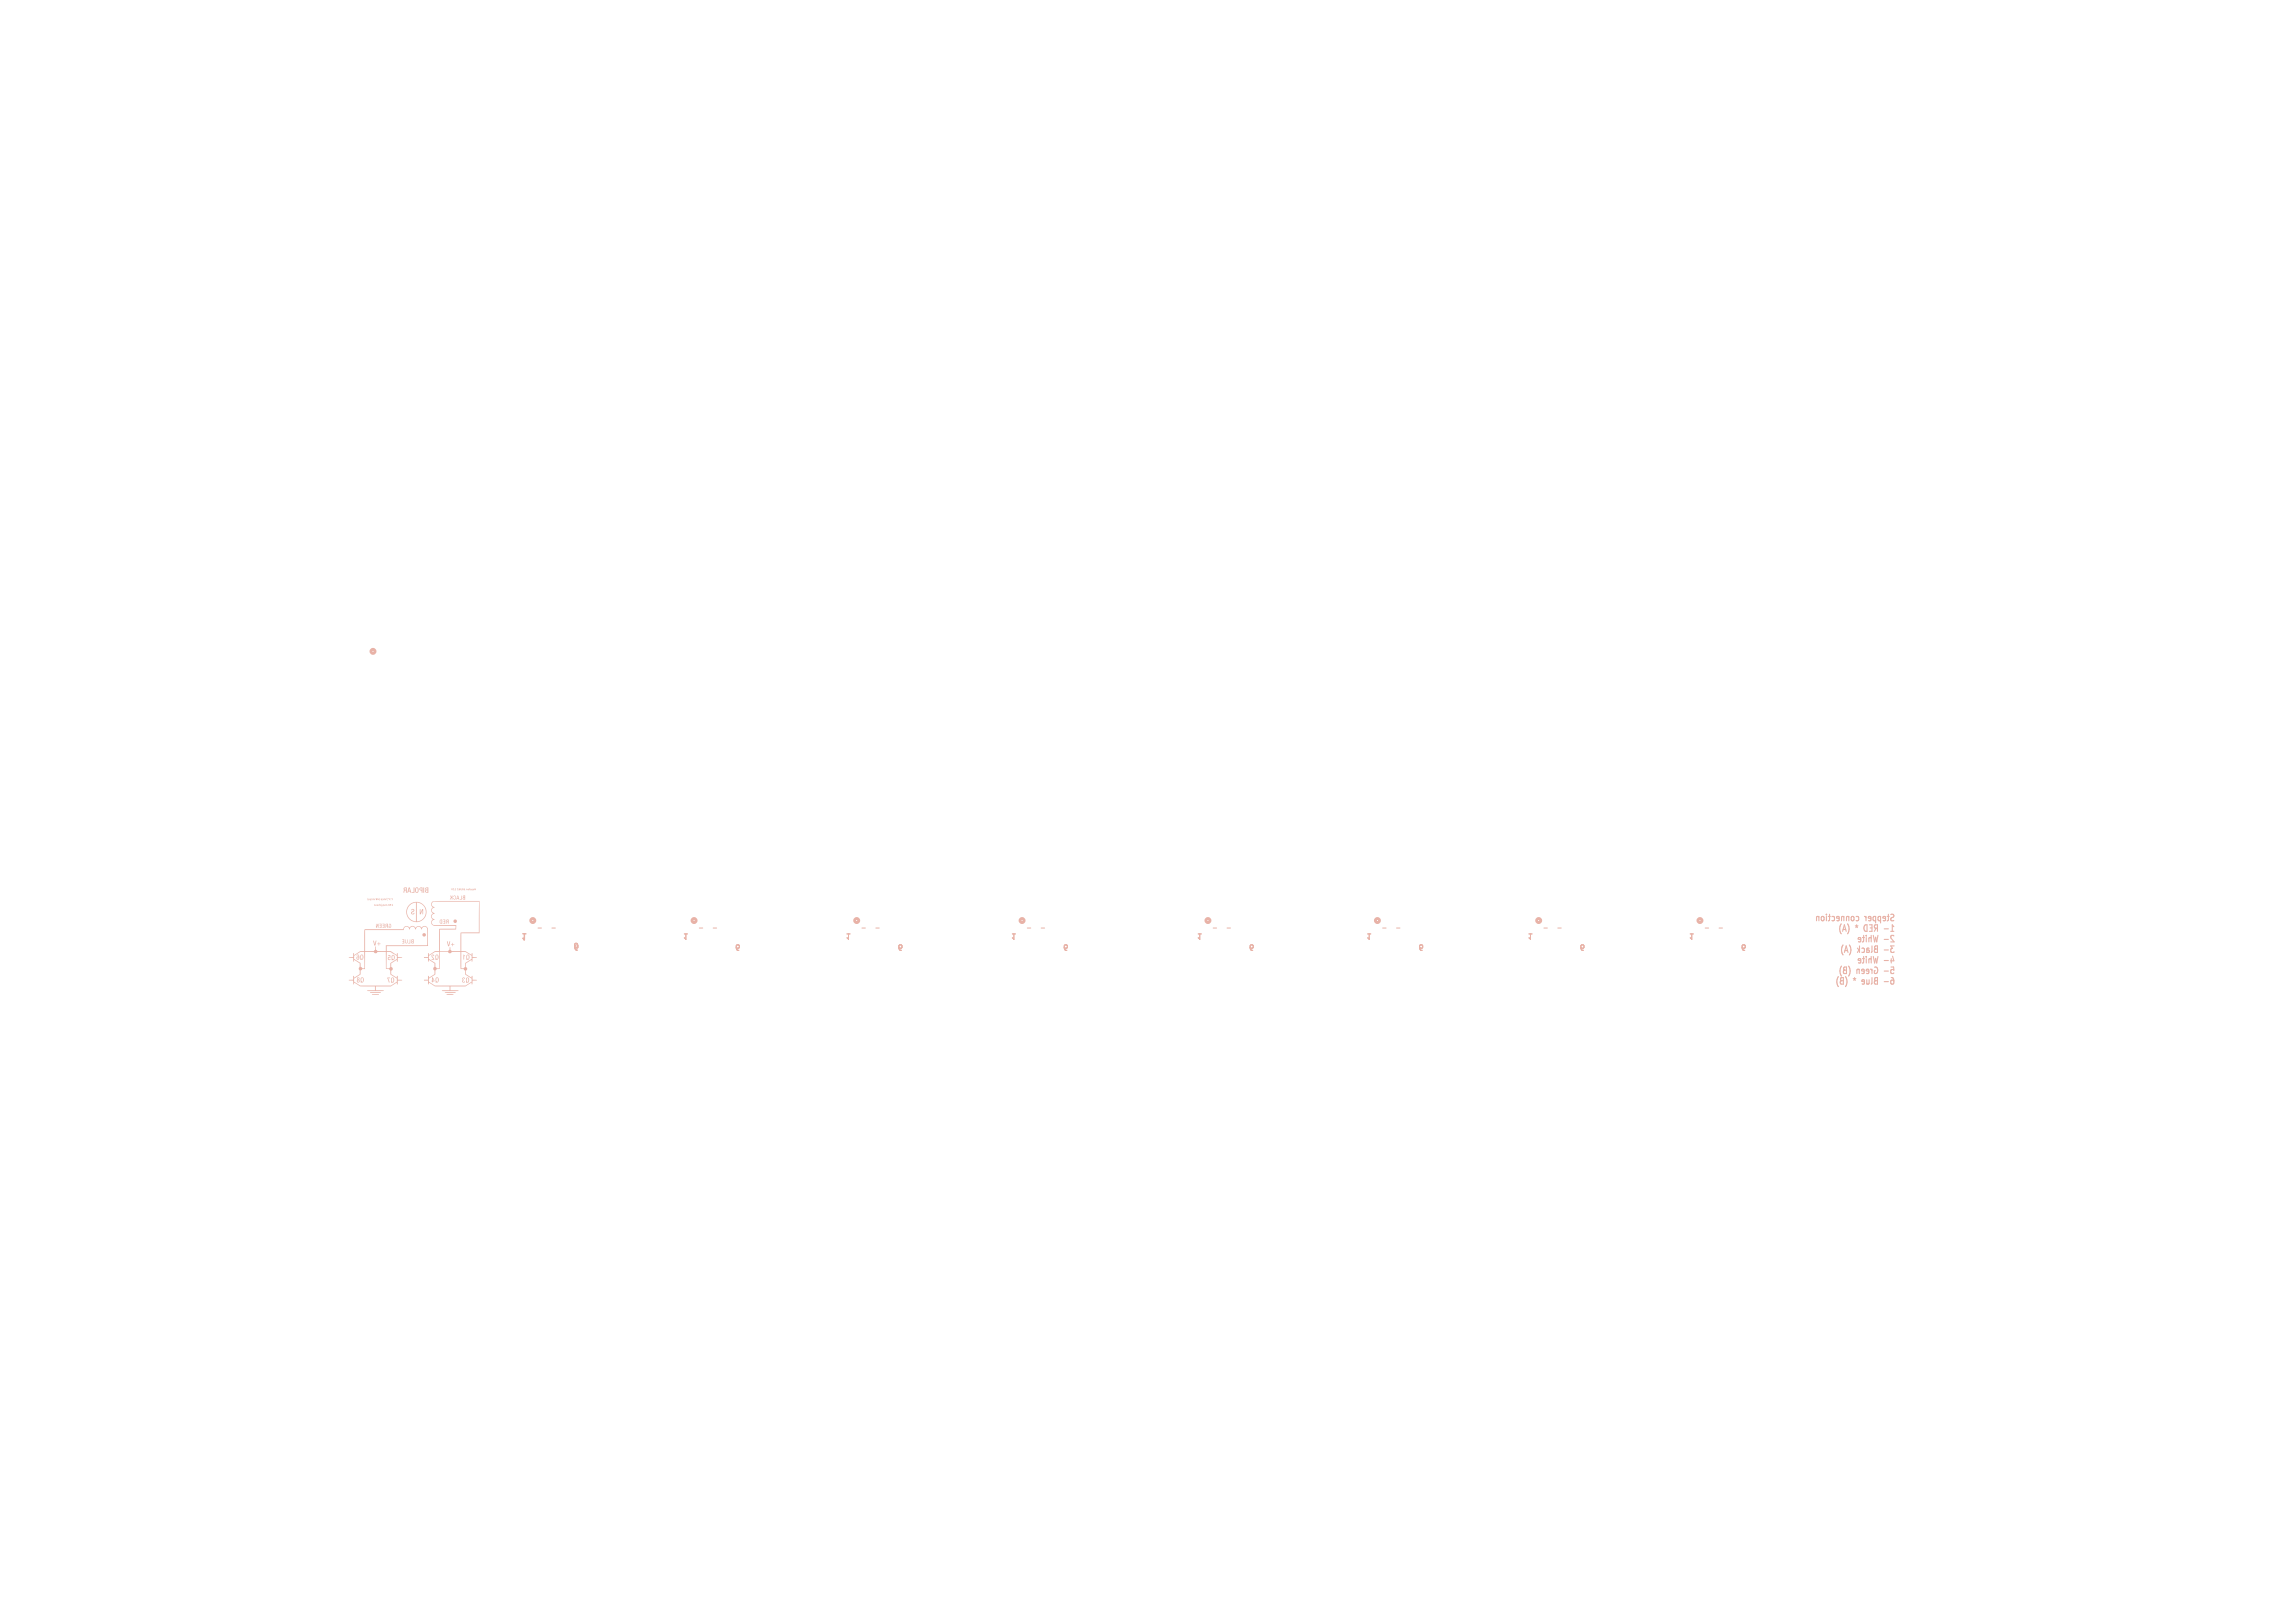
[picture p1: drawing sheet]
<svg xmlns="http://www.w3.org/2000/svg" width="420mm" height="297mm" viewBox="0 0 420 297" stroke-linecap="round" stroke-linejoin="round" font-family="sans-serif">
<defs><g id="words">
<g font-size="1.7" fill="#e8b2a7">
<text x="346.8" y="168.7">Stepper</text>
<text x="346.8" y="172.5">2-</text>
<text x="346.8" y="178.3">5-</text>
<text x="346.8" y="180.3">6-</text>
</g>
<g font-size="1.4" fill="#e8b2a7">
<text x="96.6" y="170.6" transform="rotate(-180 96.6 170.6)">1</text>
<text x="106.1" y="172.6" transform="rotate(-180 106.1 172.6)">6</text>
<text x="126.1" y="170.6" transform="rotate(-180 126.1 170.6)">1</text>
<text x="135.6" y="172.6" transform="rotate(-180 135.6 172.6)">6</text>
<text x="155.8" y="170.6" transform="rotate(-180 155.8 170.6)">1</text>
<text x="165.3" y="172.6" transform="rotate(-180 165.3 172.6)">6</text>
<text x="186.1" y="170.6" transform="rotate(-180 186.1 170.6)">1</text>
<text x="195.6" y="172.6" transform="rotate(-180 195.6 172.6)">6</text>
<text x="220.1" y="170.6" transform="rotate(-180 220.1 170.6)">1</text>
<text x="229.6" y="172.6" transform="rotate(-180 229.6 172.6)">6</text>
<text x="251.1" y="170.6" transform="rotate(-180 251.1 170.6)">1</text>
<text x="260.6" y="172.6" transform="rotate(-180 260.6 172.6)">6</text>
<text x="280.6" y="170.6" transform="rotate(-180 280.6 170.6)">1</text>
<text x="290.1" y="172.6" transform="rotate(-180 290.1 172.6)">6</text>
<text x="310.1" y="170.6" transform="rotate(-180 310.1 170.6)">1</text>
<text x="319.6" y="172.6" transform="rotate(-180 319.6 172.6)">6</text>
</g>
</g></defs>
<g fill="none" stroke="#e8b2a7" stroke-width=".2">
<path d="M332.7 167.8l-.1-.1-.3 .1v.7M332.7 167.7v.8M333.2 167.8l.3-.1 .2 .2v.4l-.2 .2-.4-.2zM334.1 167.3v.1M334.1 167.7v.8M334.4 167.7h.4M334.7 167.3v1l-.3 .2M335.1 167.8l.3-.1 .2 .2-.1 .5h-.4M336.3 178.7a1.58 1.58 0 0 0 0 1.8M336.4 168.1l-.4-.1v-.2l.3-.1 .1 .2v.5h-.4M336.8 178.9h.4v1.2h-.4l-.2-.2 .1-.3 .2-.1-.2-.3zM336.8 169.1a1.58 1.58 0 0 0 0 1.8"/>
<path d="M336.9 176.8a1.58 1.58 0 0 0 0 1.8M336.9 179.5h.3M337 170.4l.4-1.2 .3 1.2M337.1 172.9a1.59 1.59 0 0 0 0 1.9M337.1 170.1h.5M337.3 167.8l-.2-.1-.2 .1v.7M337.3 167.7v.8M337.3 177h.5v1.2h-.4l-.2-.3v-.3l.2-.1-.2-.2zM337.4 174.3l.3-1.2 .3 1.2M337.4 177.5h.4M337.5 174h.5M337.6 178.7a1.59 1.59 0 0 1 0 1.8"/>
<path d="M338 169.1a1.59 1.59 0 0 1 0 1.8M338.1 176.8a1.59 1.59 0 0 1 0 1.8M338.2 167.8l-.2-.1-.2 .1v.7M338.2 167.7v.8M338.3 172.9a1.58 1.58 0 0 1 0 1.9M338.7 167.8l.3-.1 .1 .2v.4l-.1 .2-.4-.2zM339 179.1l.2 .1M339.2 178.9v.3M339.2 179.2l.2 .2M339.2 179.2l-.1 .2M339.4 169.4l.2 .1M339.5 179.1l-.3 .1"/>
<path d="M339.5 167.8l.3-.1 .2 .2-.1 .5h-.4M339.6 169.2v.3M339.6 169.5l.2 .2M339.6 169.5l-.1 .2M339.8 173.5l.3 .5M339.9 169.4l-.3 .1M340 173.8l-.2 .5M340.1 177.5l-.1-.1h-.3v.8M340.1 177.4v.8M340.1 173.1v1.2M340.4 172l-.5-.1 .1-.3h.2l.2 .1-.1 .6h-.3M340.4 175.8l-.5-.1 .1-.2 .2-.1 .2 .2-.1 .6h-.3"/>
<path d="M340.6 173.6l.3-.1 .1 .2v.5h-.4M340.7 171.6h.3M340.7 175.4h.3M340.9 171.2v1l-.2 .2M340.9 175v1.1l-.2 .1M341 177.8l-.5-.2 .1-.2h.3l.1 .1v.6h-.4M341 167.7l.3 .2M341 179.7l-.4-.1v-.3h.3l.1 .2v.5h-.4M341.1 169.3l.4-.1v1.2a.64 .64 0 0 1-.6-.4 .64 .64 0 0 1 .2-.7zM341.3 167.7v.8M341.4 171.2v.1M341.4 171.6v.8"/>
<path d="M341.4 175v.1M341.4 175.4v.8M341.5 173.8h.3l.2 .2-.2 .3-.3-.1M341.5 179.3v.8M341.9 177.8l-.5-.2v-.2h.3l.2 .1-.1 .6h-.4M341.9 173.6h-.4v.7M341.9 179.3v.7l-.3 .1-.1-.1M342 169.2h.4v1.2h-.4M342.1 169.8h.3M342.1 177.4l.3 .2M342.2 168.1l-.4-.1v-.2l.3-.1 .1 .2v.5h-.4M342.3 175.5l-.2-.1-.2 .1v.7"/>
<path d="M342.3 171.2v1.2M342.3 175v1.2M342.3 171.7l-.2-.1h-.2v.8M342.4 173.1v1l-.1 .2M342.4 177.4v.8M342.4 178.9v1l-.1 .2M342.7 171.2l.2 1.2 .2-.9 .2 .9 .2-1.2M342.7 175l.2 1.2 .2-.8 .2 .8 .2-1.2M342.9 177a.59 .59 0 0 1 .6 .5 .59 .59 0 0 1-.4 .7l-.2-.2v-.4h.1M343 173.2l.4-.1v1.2h-.4l-.1-.2v-.3l.2-.1-.2-.3zM343 178.9h.4v1.2h-.4l-.1-.2v-.3l.2-.1-.2-.3zM343.1 167.8l-.3-.1-.2 .2 .1 .5h.4"/>
<path d="M343.1 167.7v1.2M343.1 173.7h.3M343.1 179.5h.3M343.2 169.9l-.3 .5M343.4 169.9l-.4-.1-.1-.2 .1-.3 .4-.1v1.2M344 167.8l-.3-.1-.2 .2 .1 .5h.4M344 167.7v1.2M344.7 170h.7M344.7 171.9h.7M344.7 173.8h.7M344.7 175.8h.7M344.7 177.7h.7"/>
<path d="M344.7 179.6h.7M344.9 168.1l-.5-.1 .1-.2 .3-.1 .1 .2v.5h-.4M345.2 167.7h.4M345.4 167.3v1l-.2 .2M345.9 170.4h.5M345.9 177h.5M346 175.4v.8M346 178.9h.2M346.2 175l.2 .8h-.6M346.2 167.9l-.2 .1-.1 .3 .1 .2h.3M346.2 179.3l-.2 .1-.1 .2v.4l.3 .1M346.2 167.3l-.3 .1"/>
<path d="M346.2 169.4l-.1-.2v1.2M346.3 171.2h-.3l-.1 .3 .6 .9h-.6M346.3 177.4h-.3l-.1 .2 .1 .5 .3 .1M346.5 173.1h-.6l.3 .5-.3 .1v.5l.1 .1 .5-.1"/>
</g>
<g fill="none" stroke="#e8b2a7" stroke-width=".51">
<circle cx="68.2" cy="119.2" r=".38"/>
<circle cx="97.5" cy="168.5" r=".38"/>
<circle cx="187" cy="168.5" r=".38"/>
</g>
<path d="M98.4 169.8h.6M101 169.8h.6M187.9 169.8h.6M190.5 169.8h.6" fill="none" stroke="#e8b2a7" stroke-width=".18"/>
<g fill="#e8b2a7">
<path d="M77.4 162.4h.2v1h-.2z"/>
<path d="M67.7 181.6h1.9l.1 .1h-2z"/>
<path d="M69.3 164.3l.1 .5z"/>
<path d="M75.7 162.4h.1v1h-.5v-.1h.4z"/>
<path d="M70.6 164.3l.3 .5z"/>
<path d="M69.8 165.4l.3 .5z"/>
<path d="M70.3 164.4v.3z"/>
<path d="M68.2 164.4l.1 .3z"/>
<path d="M67.2 164.3l.1 .5z"/>
<path d="M84.4 163.9l.1 .7h-.4l.3-.1z"/>
<path d="M81.4 181.6h1.9v.1z"/>
<path d="M75 171.9v.7h-.3l.2-.1z"/>
<path d="M86.2 162.7l.1 .1 .1-.1v.3z"/>
<path d="M82.5 162.6l.2 .2 .1-.2-.1 .3z"/>
<path d="M71.6 164.4h.3h-.2l.2 .3z"/>
<path d="M85.3 162.7h.2v.2l-.2-.2v.2z"/>
<path d="M70.4 164.5h.2v.2h-.1z"/>
<path d="M68.7 165.6h.2v.2l-.2-.1z"/>
<path d="M68.4 164.5h.1l.1 .2h-.2z"/>
<path d="M67.4 164.5h.1l.1 .2h-.2z"/>
<path d="M85.6 162.7a.15 .15 0 0 1 .2 0 .15 .15 0 0 1 0 .2z"/>
<path d="M81.7 181.9h.6a.44 .44 0 0 1 .7 .1z"/>
<path d="M83.6 162.6h.2l-.1 .1 .2 .2h-.3h.2z"/>
<path d="M83.2 162.6h.2v.3h-.2z"/>
<path d="M82.9 162.6h.2l-.2 .1 .2 .2h-.2h.1z"/>
<path d="M71.7 165.4l.2 .1v.3h-.2z"/>
<path d="M71.2 164.4h.2l-.1 .2 .1 .1h-.2l.1-.2z"/>
<path d="M84.8 162.6h.2h-.1l.1 .1-.1 .1 .2 .1a.19 .19 0 0 1-.2-.1 .19 .19 0 0 1-.1-.2z"/>
<path d="M84.8 174.7l.3 .2-.2 .1-.1 .6z"/>
<path d="M84.2 162.6h.2h-.1l.1 .1-.1 .1 .2 .1a.19 .19 0 0 1-.2-.1 .19 .19 0 0 1-.1-.2z"/>
<path d="M69.6 164.5h.3v.3z"/>
<path d="M69.5 165.6h.2l.1 .3z"/>
<path d="M69.3 165.5l.1-.1 .1 .4-.2-.2v.2z"/>
<path d="M68 182h1.3h-1.2z"/>
<path d="M67.6 164.5h.2l.1 .3z"/>
<path d="M86.5 162.7h.2v.2h-.2v-.2l.1 .1z"/>
<path d="M71.1 165.4l.1 .1 .1 .3-.3-.1 .1-.2 .1 .2z"/>
<path d="M69.1 164.4l.2 .3h-.2v-.2l.1 .1-.1-.1z"/>
<path d="M68.9 165.5l.2 .1 .1 .2h-.2l-.1-.2 .2 .1z"/>
<path d="M70.5 165.5h.3v.3l-.1-.2v.2l-.2-.2v.2z"/>
<path d="M70 164.5h.1l.1 .2h-.2l.1-.1z"/>
<path d="M68.4 165.5l.2 .1v.2h-.1l.1-.1z"/>
<path d="M67.9 164.5h.2v.2h-.2l.2-.1z"/>
<path d="M86.7 162.6l.2 .1 .1-.1v.3l-.1-.1-.1 .1z"/>
<path d="M82.5 172.8h.3v-.3v.3h.3l-.3 .1v.3v-.3z"/>
<path d="M81 168.3h.4v.7h-.3l.2-.1v-.2h-.2l.2-.1v-.2z"/>
<path d="M73.5 171.9h.4v.7h-.3h.2v-.3h-.2l.2-.1v-.2z"/>
<path d="M71.3 165.5h.2l-.1 .2 .2 .1-.2-.1-.1-.2h.2z"/>
<path d="M70.2 165.4l.2 .4h-.3v-.2h.2l-.1-.1-.1 .1z"/>
<path d="M69.9 169.1l.4-.1v.8h-.4l.3-.1v-.2l-.2-.1h.2v-.3z"/>
<path d="M69.4 169.1l.4-.1v.8h-.4l.3-.1v-.2l-.3-.1h.3v-.3z"/>
<path d="M69 172.7h.3v-.3l.1 .3h.2l-.2 .1-.1 .2v-.2z"/>
<path d="M85.8 162.5l.3 .2v.2h-.2v-.2l.2 .1-.2-.1z"/>
<path d="M84.5 162.6h.2l.1 .3-.2-.1h.1h-.2l.2-.2z"/>
<path d="M83.9 162.6h.2v.3l-.2-.1h.2h-.2l.2-.2z"/>
<path d="M70.8 178.9h.5l-.3 .1 .1 .2a.38 .38 0 0 1 .1 .6z"/>
<path d="M80.5 168.3h.4v.7a.33 .33 0 0 1-.4 0 .33 .33 0 0 1-.1-.3l.2 .2h.2v-.5l-.4 .3z"/>
<path d="M76.8 162.5l.5-.1v1h-.1a.35 .35 0 0 0-.1-.4 .35 .35 0 0 0-.3-.1l-.1-.2 .4 .2v-.2l-.1-.2-.3 .2z"/>
<path d="M68.7 164.4h.2v.3l-.1-.1h.1h-.1l-.1-.2 .2 .1z"/>
<path d="M83 163.9a.35 .35 0 0 1 .4 .3 .35 .35 0 0 1-.2 .4l-.3-.2 .2 .1a.28 .28 0 0 0 .2-.3 .28 .28 0 0 0-.2-.2l-.2 .1z"/>
<path d="M74.2 171.9v.1a.32 .32 0 0 0 .2 .5l.1-.6 .1 .2a.34 .34 0 0 1 0 .4 .34 .34 0 0 1-.4 .1z"/>
<path d="M82.3 163.9l.3 .3 .1-.3 .1 .6-.1 .1-.1-.3-.3 .3a.52 .52 0 0 0 0-.7z"/>
<path d="M81.8 172.3h.1l.2 .6 .1-.6h.1v.4a.3 .3 0 0 1-.3 .5z"/>
<path d="M68.3 172.1l.1 .1 .2 .6 .1-.6 .2-.1-.1 .5a.3 .3 0 0 1-.3 .4z"/>
<path d="M79 174.8a.22 .22 0 0 1 .3-.1 .22 .22 0 0 1 .1 .3l-.3-.2a.46 .46 0 0 0 .3 .6v.2h-.5l.4-.1-.3-.4z"/>
<path d="M76 162.5a.4 .4 0 0 1 .6 0 .4 .4 0 0 1 0 .6 .31 .31 0 0 1-.4 .3 .31 .31 0 0 1-.3-.4v-.1h.2l.1 .4a.46 .46 0 0 0 0-.8l-.1 .4h-.2z"/>
<path d="M68.8 169l.1 .6 .2-.5h.1v.7l-.1-.5-.3 .5z"/>
<path d="M84.7 163.9h.4v.7l-.4-.1-.1-.1 .4 .1-.1-.2-.3 .1 .1-.3 .3 .1-.1-.2-.2 .1z"/>
<path d="M75.3 171.9h.4v.8l-.5-.1v-.2l.3 .1v-.2l-.3 .1v-.3l.3 .1v-.2l-.3 .1z"/>
<path d="M73.9 162.4h.5v1l-.1-.1v-.4a.32 .32 0 0 0-.4 .5l-.1-.1 .1-.4-.1-.3 .5 .2v-.3l-.5 .1z"/>
<path d="M83.7 163.9h.1l.2 .7-.3-.2-.2 .2v-.3h.3l-.1-.3-.2 .3z"/>
<path d="M81.7 168.3h.4l-.1 .7-.1-.3-.1 .1-.2 .2v-.5l.3 .1v-.2l-.3 .1z"/>
<path d="M77.8 162.5l.6-.1v1l-.6-.2v-.1h.1l.1 .1 .2 .1v-.4l-.4 .2 .1-.2-.1-.3 .4 .2v-.3l-.4 .1z"/>
<path d="M75.3 166.4a.3 .3 0 0 1 .5 .1 .3 .3 0 0 1-.3 .4 .17 .17 0 0 0-.2 .2 .17 .17 0 0 0 .2 .1 .17 .17 0 0 0 .2-.1v-.1a.27 .27 0 0 1-.2 .3 .27 .27 0 0 1-.3-.2 .27 .27 0 0 1 .2-.3l.2-.3-.1-.1-.2 .2z"/>
<path d="M70.5 169.1l.4-.1v.8l-.1-.3h-.2l-.1 .3v-.5l.3 .1v-.3l-.3 .2z"/>
<path d="M71.2 169.1a.35 .35 0 0 1 .4 .4 .35 .35 0 0 1-.5 .3v-.4l.2 .1h-.1l.1 .2 .1-.1a.29 .29 0 0 0 .1-.3 .29 .29 0 0 0-.2-.2l-.2 .1z"/>
<path d="M65.2 174.8a.28 .28 0 0 1 .4-.1 .28 .28 0 0 1 .1 .3 .36 .36 0 0 1 0 .5 .36 .36 0 0 1-.4 .1l-.1-.3h.1l.1 .2a.19 .19 0 0 0 .2-.2 .19 .19 0 0 0-.2-.2l-.1 .2h-.1a.25 .25 0 0 1 .1-.2 .25 .25 0 0 1 .3 0 .19 .19 0 0 0-.1-.3 .19 .19 0 0 0-.3 .1z"/>
<path d="M79 178.8l.3 .2a.39 .39 0 0 1 .1 .6h-.2l-.1 .2-.1-.2v-.1h.4l-.2-.4-.1 .4h-.1z"/>
<path d="M84.6 178.9a.21 .21 0 0 1 .3 0 .21 .21 0 0 1 .1 .2l-.1-.1a.18 .18 0 0 0-.2 .2 .18 .18 0 0 0 .2 .1l-.1 .1a.15 .15 0 0 0-.1 .2 .15 .15 0 0 0 .2 0h.1a.26 .26 0 0 1-.4 .2 .26 .26 0 0 1 .1-.5z"/>
<path d="M76.8 166.4l.1 .6 .3-.6 .2-.1v1l-.1-.7-.2 .2a.39 .39 0 0 1-.3 .5z"/>
<path d="M71 174.8a.27 .27 0 0 1 .4 .1 .27 .27 0 0 1-.1 .3 .18 .18 0 0 0-.2 .2 .18 .18 0 0 0 .2 .2l.1-.1a.3 .3 0 0 1-.4 .1 .3 .3 0 0 1-.1-.4 .3 .3 0 0 1 .4-.1v-.2z"/>
<path d="M85.4 174.7a.45 .45 0 0 1 .5 .5 .45 .45 0 0 1-.6 .4v-.4l.3 .4 .1-.2-.1-.6h-.1l-.1 .4h-.1z"/>
<path d="M85.4 178.9a.45 .45 0 0 1 .5 .5 .45 .45 0 0 1-.6 .4l-.1-.4 .3 .3 .2-.1-.1-.6h-.2v.4h-.2z"/>
<path d="M79.8 178.9a.45 .45 0 0 1 .5 .5 .45 .45 0 0 1-.6 .4v-.5l.3 .4 .1-.2-.1-.5h-.1l-.1 .3h-.1z"/>
<path d="M79.8 174.7a.45 .45 0 0 1 .5 .5 .45 .45 0 0 1-.6 .4l-.1-.4 .3 .4 .2-.2-.1-.6h-.2v.4h-.2z"/>
<path d="M74.8 162.4h.2l.2 .9h-.1a.25 .25 0 0 0-.3-.2 .25 .25 0 0 0-.2 .3v-.4h.4l-.1-.4-.1 .4h-.2z"/>
<path d="M71.8 174.8a.45 .45 0 0 1 .4 .5 .45 .45 0 0 1-.6 .4v-.5l.3 .4 .1-.2v-.6l-.2 .1-.1 .3h-.1z"/>
<path d="M71.7 178.9a.45 .45 0 0 1 .4 .5 .45 .45 0 0 1-.5 .4l-.1-.4 .3 .3 .2-.1-.1-.6h-.2l-.1 .4h-.1z"/>
<path d="M66.1 178.9a.45 .45 0 0 1 .5 .5 .45 .45 0 0 1-.6 .4v-.5l.2 .4 .2-.2-.1-.5h-.1l-.1 .3h-.1z"/>
<path d="M66 174.7a.45 .45 0 0 1 .5 .5 .45 .45 0 0 1-.6 .4v-.4l.3 .4 .1-.2-.1-.6h-.1l-.1 .4h-.1z"/>
<path d="M65.4 178.9a.29 .29 0 0 1 .3 .1 .29 .29 0 0 1 0 .3 .26 .26 0 0 1-.1 .5 .26 .26 0 0 1-.3-.3l.2 .2 .2-.2-.2-.1-.2 .1 .1-.2-.1-.2 .2 .2 .1-.2-.1-.2-.2 .2z"/>
<path d="M74.8 165.6a1.85 1.85 0 0 1 2.9 .3 1.85 1.85 0 0 1-1 2.7 1.85 1.85 0 0 1-2.4-1.6h.1a1.71 1.71 0 0 0 1.7 1.6v-3.4h.1v3.4a1.73 1.73 0 0 0 1.7-1.7 1.73 1.73 0 0 0-1.7-1.8 1.88 1.88 0 0 0-1.6 1l-.2 .9h-.1l.2-.8z"/>
<path d="M66.7 170h7a.64 .64 0 0 1 .5-.5 .64 .64 0 0 1 .7 .2l.1-.1a.61 .61 0 0 1 1 .2 .62 .62 0 0 1 1.1 0 .63 .63 0 0 1 .6-.4 .63 .63 0 0 1 .5 .4l.1 3.3h-7.6v1a1.43 1.43 0 0 1 1.5 .4l.4 .3v-.3l.2-.1v.7l.8 .1-.8 .1v.7h-.2v-.4l-1 .7v.7a.35 .35 0 0 1 .3 .3 .35 .35 0 0 1-.3 .3v.7l1 .6v-.3h.2v.7l.8 .1h-.8v.7h-.2v-.3l-1.1 .7h-2.8v.7l1.5 .1a5.9 5.9 0 0 1-2.5 .1l-.5-.1 1.4-.1v-.7h-1.6a2.49 2.49 0 0 1-2.2-.7l-.1 .3-.1-.7-.8-.1h.8v-.2h.2v.5l1.1 .8h5.6l1.1-.8v-.5l-1.1-.7a1 1 0 0 0-.3-1.1h-.6l.1-.1a.51 .51 0 0 0 .7-.2v-.8l1.2-.7v-.6l-1.1-.7h-.8v3h-.1v-3l-1.6 .1a.54 .54 0 0 1-.7-.1h-1.5v3.1a.72 .72 0 0 0-.8 1l-1.4 .8v-.5h.2v.3l1-.6v-.8a.46 .46 0 0 1 0-.6v-.6l-1-.7v.4h-.1l-.1-.5 1 .5a.43 .43 0 0 1 .4 .6v.3l.3 .3h.4l-.1-3h-.7l-1.1 .7v.6h-.2v-.2l-.8-.1 .8-.1v-.7h.2v.4l1.1-.7h2.5l.2-.3v-.6h.1a.66 .66 0 0 0 .9 .9h1v-1.1h7.5v-2.8a.51 .51 0 0 0-.4-.7 .51 .51 0 0 0-.6 .6 .53 .53 0 0 0-.6-.5 .53 .53 0 0 0-.5 .5 .55 .55 0 0 0-.6-.5 .55 .55 0 0 0-.5 .5 .51 .51 0 0 0-.6-.5 .51 .51 0 0 0-.5 .6h-7v3.9h-.2z"/>
<path d="M79.1 165l.9-.1h7.7v5.9h-3.3v3.3h.8l1.1 .7v-.3l.1-.1v.7l.8 .1-.8 .1v.7l-.1-.3-1.1 .6v.7a.34 .34 0 0 1 .3 .3 .34 .34 0 0 1-.3 .3v.7l1.1 .6v-.3h.1v.7h.8l-.8 .1v.7l-.1-.3-1.2 .7h-2.7v.7l1.5 .1-.2 .1-2.8-.1v-.1h1.3v-.7h-1.6a2.28 2.28 0 0 1-2.1-.7l-.2 .3v-.5h.1l1.2 .8h5.6l1.1-.8v-.5l-1.2-.8v-.3a.57 .57 0 0 0-.7-.7l-.2-.1h.6l.3-.2v-.8l1.2-.7v-.6l-.8-.5a1.11 1.11 0 0 0-1.1-.2v3h-.2v-3l-1.6 .1a.34 .34 0 0 1-.3 .2 .34 .34 0 0 1-.3-.3h-1.5l-.1 3.1-.5 .1-.2 .2-.1 .7-1.2 .8v.5h-.1v-.2h-.7v-.1h.7v-.7h.1l.1 .3 1-.6-.1-.7a.42 .42 0 0 1 .1-.8v-.5l-1-.7-.2 .4v-.5l1.3 .7v.7l.3 .3h.4v-3a2.73 2.73 0 0 0-1.9 .7v.6h-.1v-.2h-.7v-.2h.7v-.7h.1l.1 .4 1-.7h.8v-4.1h3v-.2v-.4l-4.1-.1a.61 .61 0 0 1 0-1l-.3-.5 .6 .5a.51 .51 0 0 0-.5 .4 .51 .51 0 0 0 .3 .6h4.2l-.1 .8h-2.9v4h1.5l.2-.3 .1-.5 .1 .5 .2 .3h1.6v-2.7a.53 .53 0 0 1 .1-.8h3.3v-5.6l-8.4 .1a.51 .51 0 0 0-.2 .5 .51 .51 0 0 0 .5 .4 .57 .57 0 0 0-.5 .6 .57 .57 0 0 0 .5 .5l-.4 .3-.1 .4h-.1v-.3l.3-.4a.63 .63 0 0 1 0-1.1 .62 .62 0 0 1-.1-1z"/>
<circle cx="83.3" cy="168.6" r=".33"/>
<circle cx="77.6" cy="171.1" r=".32"/>
<circle cx="71" cy="164.4" r=".09"/>
</g>
<path d="M127.9 169.8h.6M130.5 169.8h.6M157.7 169.8h.6M160.2 169.8h.6M221.9 169.8h.6M224.5 169.8h.6M252.9 169.8h.6M255.5 169.8h.6M282.4 169.8h.6M285 169.8h.6M311.9 169.8h.6M314.5 169.8h.6" fill="none" stroke="#e8b2a7" stroke-width=".18"/>
<g fill="none" stroke="#e8b2a7" stroke-width=".51">
<circle cx="127" cy="168.5" r=".38"/>
<circle cx="156.7" cy="168.5" r=".38"/>
<circle cx="221" cy="168.5" r=".38"/>
<circle cx="252" cy="168.5" r=".38"/>
<circle cx="281.5" cy="168.5" r=".38"/>
<circle cx="311" cy="168.5" r=".38"/>
</g>
<use href="#words"/>
</svg>
